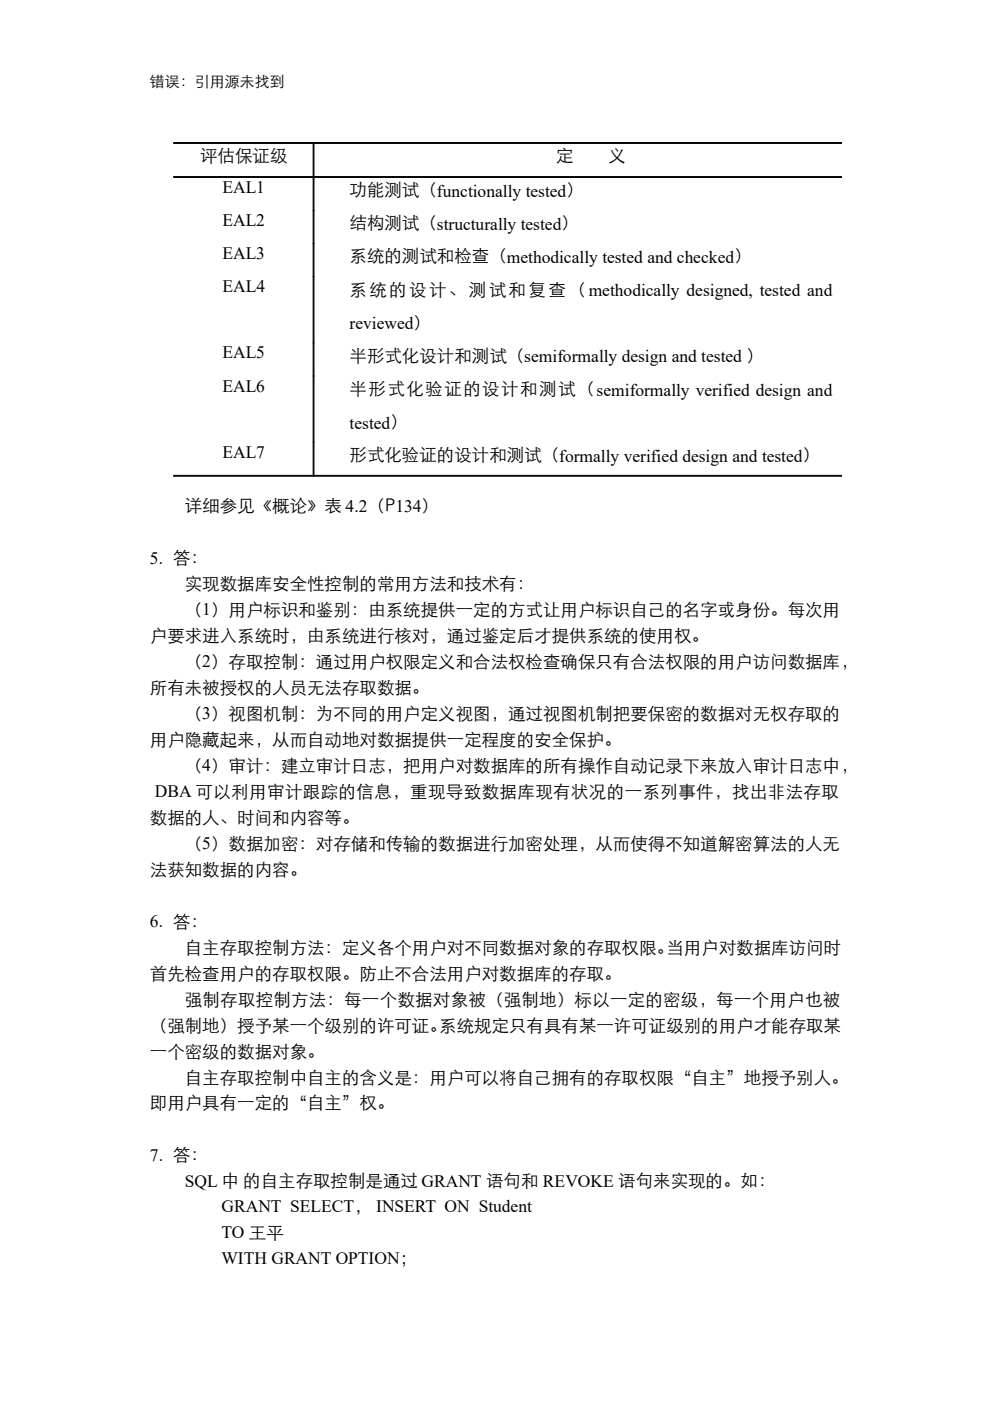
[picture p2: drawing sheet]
<svg xmlns="http://www.w3.org/2000/svg" width="210mm" height="297mm" viewBox="0 0 210 297" stroke-linecap="round" stroke-linejoin="round" font-family="sans-serif">
<defs><g id="words">
<g font-size="3.7">
<text x="42.4" y="34.2">评估保证级</text>
<text x="117.9" y="34.2">定</text>
<text x="129" y="34.2">义</text>
<text x="47.2" y="40.9">EAL1</text>
<text x="74.1" y="41.4">功能测试（functionally tested）</text>
<text x="47.2" y="47.9">EAL2</text>
<text x="74.1" y="48.4">结构测试（structurally tested）</text>
<text x="47.2" y="54.9">EAL3</text>
<text x="74.1" y="55.4">系统的测试和检查（methodically tested and checked）</text>
<text x="47.2" y="61.9">EAL4</text>
<text x="74.1" y="62.4">系统的设计、测试和复查（methodically designed, tested and</text>
<text x="74.1" y="69.8">reviewed）</text>
<text x="47.2" y="76">EAL5</text>
<text x="74.1" y="76.5">半形式化设计和测试（semiformally design and tested ）</text>
<text x="47.2" y="83">EAL6</text>
<text x="74.1" y="83.5">半形式化验证的设计和测试（semiformally verified design and</text>
<text x="74.1" y="90.9">tested）</text>
<text x="47.2" y="97">EAL7</text>
<text x="74.1" y="97.5">形式化验证的设计和测试（formally verified design and tested）</text>
<text x="39.2" y="108.4">详细参见《概论》表 4.2（P134）</text>
<text x="31.8" y="119.5">5. 答：</text>
<text x="39.2" y="125">实现数据库安全性控制的常用方法和技术有：</text>
<text x="39.2" y="130.5">（1）用户标识和鉴别：由系统提供一定的方式让用户标识自己的名字或身份。每次用</text>
<text x="31.8" y="136">户要求进入系统时，由系统进行核对，通过鉴定后才提供系统的使用权。</text>
<text x="39.2" y="141.5">（2）存取控制：通过用户权限定义和合法权检查确保只有合法权限的用户访问数据库，</text>
<text x="31.8" y="147">所有未被授权的人员无法存取数据。</text>
<text x="39.2" y="152.5">（3）视图机制：为不同的用户定义视图，通过视图机制把要保密的数据对无权存取的</text>
<text x="31.8" y="158">用户隐藏起来，从而自动地对数据提供一定程度的安全保护。</text>
<text x="39.2" y="163.5">（4）审计：建立审计日志，把用户对数据库的所有操作自动记录下来放入审计日志中，</text>
<text x="32.8" y="169">DBA 可以利用审计跟踪的信息，重现导致数据库现有状况的一系列事件，找出非法存取</text>
<text x="31.8" y="174.5">数据的人、时间和内容等。</text>
<text x="39.2" y="180">（5）数据加密：对存储和传输的数据进行加密处理，从而使得不知道解密算法的人无</text>
<text x="31.8" y="185.5">法获知数据的内容。</text>
<text x="31.8" y="196.5">6. 答：</text>
<text x="39.2" y="202">自主存取控制方法：定义各个用户对不同数据对象的存取权限。当用户对数据库访问时</text>
<text x="31.8" y="207.5">首先检查用户的存取权限。防止不合法用户对数据库的存取。</text>
<text x="39.2" y="213">强制存取控制方法：每一个数据对象被（强制地）标以一定的密级，每一个用户也被</text>
<text x="31.8" y="218.5">（强制地）授予某一个级别的许可证。系统规定只有具有某一许可证级别的用户才能存取某</text>
<text x="31.8" y="224">一个密级的数据对象。</text>
<text x="39.2" y="229.5">自主存取控制中自主的含义是：用户可以将自己拥有的存取权限“自主”地授予别人。</text>
<text x="31.8" y="235">即用户具有一定的“自主”权。</text>
<text x="31.8" y="246.1">7. 答：</text>
<text x="39.2" y="251.6">SQL 中 的自主存取控制是通过 GRANT 语句和 REVOKE 语句来实现的。如：</text>
<text x="47" y="257.1">GRANT SELECT， INSERT ON Student</text>
<text x="47" y="262.6">TO 王平</text>
<text x="47" y="268.1">WITH GRANT OPTION；</text>
</g>
<text font-size="3.2" x="31.8" y="18.3">错误：引用源未找到</text>
</g></defs>
<g fill="#000" stroke="#000" stroke-width=".21">
<path d="M36.8 30.2h29.7v.2h-29.7z" fill-rule="evenodd"/>
<path d="M36.8 37.4h29.7v.2h-29.7z" fill-rule="evenodd"/>
<path d="M66.4 30.4h.2v7h-.2z" fill-rule="evenodd"/>
<path d="M66.4 37.4h.2v7.2h-.2z" fill-rule="evenodd"/>
<path d="M66.5 30.2h111.9v.2h-111.9z" fill-rule="evenodd"/>
<path d="M66.5 37.4h111.9v.2h-111.9z" fill-rule="evenodd"/>
<path d="M66.4 44.6h.2v7h-.2z" fill-rule="evenodd"/>
<path d="M66.4 51.6h.2v7.1h-.2z" fill-rule="evenodd"/>
<path d="M66.4 58.7h.2v14h-.2z" fill-rule="evenodd"/>
<path d="M66.4 72.7h.2v7h-.2z" fill-rule="evenodd"/>
<path d="M66.4 79.7h.2v14.1h-.2z" fill-rule="evenodd"/>
<path d="M66.4 93.8h.2v7h-.2z" fill-rule="evenodd"/>
<path d="M36.8 100.8h29.7v.2h-29.7z" fill-rule="evenodd"/>
<path d="M66.5 100.8h111.9v.2h-111.9z" fill-rule="evenodd"/>
</g>
<use href="#words"/>
</svg>
